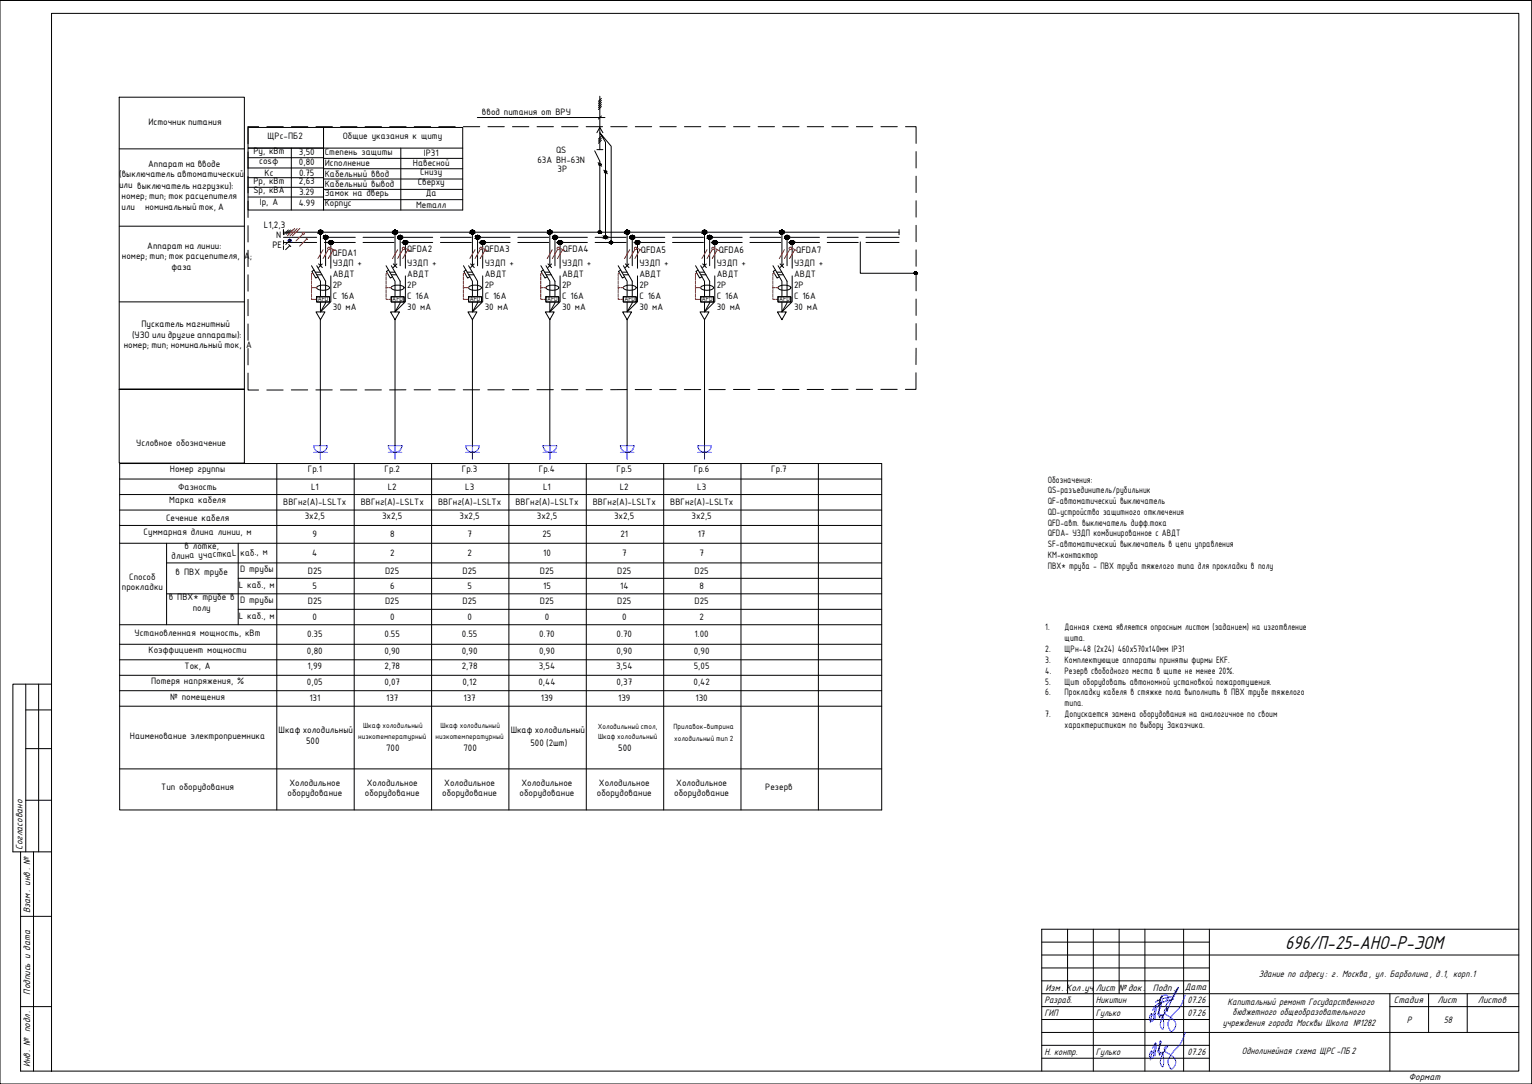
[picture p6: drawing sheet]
<svg xmlns="http://www.w3.org/2000/svg" width="594mm" height="420mm" viewBox="0 0 594 420" stroke-linecap="round" stroke-linejoin="round" font-family="sans-serif">
<defs><g id="words">
<text font-size="8" x="498.4" y="367.7">696/П-25-АНО-Р-ЭОМ</text>
<g font-size="4">
<text x="8.7" y="329.4" transform="rotate(-90 8.7 329.4)">Согласовано</text>
<text x="11.7" y="353.9" transform="rotate(-90 11.7 353.9)">Взам. инв. №</text>
<text x="405.4" y="383.9">Изм. Кол .уч</text>
<text x="424.9" y="383.9">Лист № док.</text>
<text x="447.1" y="383.9">Подп.</text>
<text x="459.4" y="383.7">Дата</text>
<text x="488.1" y="378.5">Здание по адресу: г. Москва, ул. Барболина, д.1, корп.1</text>
<text x="11.7" y="385.5" transform="rotate(-90 11.7 385.5)">Подпись и дата</text>
<text x="405" y="388.9">Разраб.</text>
<text x="425" y="388.9">Никитин</text>
<text x="460.5" y="388.9">07.26</text>
<text x="476" y="389.4">Капитальный ремонт Государственного</text>
<text x="540.5" y="388.9">Стадия</text>
<text x="557.4" y="388.9">Лист</text>
<text x="573.1" y="388.9">Листов</text>
<text x="405" y="393.9">ГИП</text>
<text x="425" y="393.9">Гулько</text>
<text x="460.5" y="393.9">07.26</text>
<text x="478" y="393.6">бюджетного общеобразовательного</text>
<text x="474.2" y="397.7">учреждения города Москвы Школа №1282</text>
<text x="545.6" y="396.4">Р</text>
<text x="559.9" y="396.4">58</text>
<text x="11.7" y="413.7" transform="rotate(-90 11.7 413.7)">Инв. № подл.</text>
<text x="405" y="408.9">Н. контр.</text>
<text x="425" y="408.9">Гулько</text>
<text x="460.5" y="408.9">07.26</text>
<text x="481.6" y="408.7">Однолинейная схема ЩРС -ПБ2</text>
<text x="546.3" y="418.5">Формат</text>
</g>
<g font-size="3.9">
<text x="186.9" y="44.4">ввод питания от ВРУ</text>
<text x="132.9" y="53.8">Общие указания к щиту</text>
<text x="98.3" y="59.7">Ру, кВт</text>
<text x="103.7" y="54">ЩРс-ПБ2</text>
<text x="115.9" y="59.9">3,50</text>
<text x="215.6" y="59.4">QS</text>
<text x="100.5" y="63.5">cosφ</text>
<text x="115.9" y="63.8">0,80</text>
<text x="125.9" y="60.1">Степень защиты</text>
<text x="125.9" y="64.5">Исполнение</text>
<text x="160.1" y="64.5">Навесной</text>
<text x="164.3" y="60.5">IP31</text>
<text x="208.4" y="63.1">63А ВН-63N</text>
<text x="98.3" y="71.1">Рр, кВт</text>
<text x="102.6" y="68.1">Кс</text>
<text x="115.9" y="71.4">2,63</text>
<text x="116" y="68.1">0.75</text>
<text x="125.9" y="68.5">Кабельный ввод</text>
<text x="162" y="71.8">Сверху</text>
<text x="162.9" y="67.8">Снизу</text>
<text x="216.2" y="66.5">3Р</text>
<text x="98.3" y="74.9">Sр, кВА</text>
<text x="116" y="75.6">3.29</text>
<text x="125.9" y="72.5">Кабельный вывод</text>
<text x="125.9" y="75.8">Замок на дверь</text>
<text x="165.1" y="76.1">Да</text>
<text x="100.8" y="79.3">Iр, А</text>
<text x="115.9" y="80">4.99</text>
<text x="125.9" y="79.8">Корпус</text>
<text x="161.3" y="80.5">Металл</text>
<text x="129" y="103.3">УЗДП +</text>
<text x="129" y="107.4">АВДТ</text>
<text x="157.9" y="103.3">УЗДП +</text>
<text x="157.9" y="107.4">АВДТ</text>
<text x="188" y="103.3">УЗДП +</text>
<text x="188" y="107.4">АВДТ</text>
<text x="218" y="103.3">УЗДП +</text>
<text x="218" y="107.4">АВДТ</text>
<text x="247.9" y="103.3">УЗДП +</text>
<text x="247.9" y="107.4">АВДТ</text>
<text x="277.9" y="103.3">УЗДП +</text>
<text x="277.9" y="107.4">АВДТ</text>
<text x="307.9" y="103.3">УЗДП +</text>
<text x="307.9" y="107.4">АВДТ</text>
<text x="129" y="111.8">2Р</text>
<text x="157.9" y="111.8">2Р</text>
<text x="188" y="111.8">2Р</text>
<text x="218" y="111.8">2Р</text>
<text x="247.9" y="111.8">2Р</text>
<text x="277.9" y="111.8">2Р</text>
<text x="307.9" y="111.8">2Р</text>
<text x="129" y="116">С 16А</text>
<text x="157.9" y="116">С 16А</text>
<text x="188" y="116">С 16А</text>
<text x="218" y="116">С 16А</text>
<text x="247.9" y="116">С 16А</text>
<text x="277.9" y="116">С 16А</text>
<text x="307.9" y="116">С 16А</text>
<text x="129" y="120.1">30 мА</text>
<text x="157.9" y="120.1">30 мА</text>
<text x="188" y="120.1">30 мА</text>
<text x="218" y="120.1">30 мА</text>
<text x="247.9" y="120.1">30 мА</text>
<text x="277.9" y="120.1">30 мА</text>
<text x="307.9" y="120.1">30 мА</text>
<text x="52.8" y="172.7">Условное обозначение</text>
<text x="65.9" y="183.1">Номер группы</text>
<text x="119.4" y="183.1">Гр.1</text>
<text x="149.1" y="183.1">Гр.2</text>
<text x="179.1" y="183.1">Гр.3</text>
<text x="209" y="183.1">Гр.4</text>
<text x="239.1" y="183.1">Гр.5</text>
<text x="269.1" y="183.1">Гр.6</text>
<text x="299.1" y="183.1">Гр.7</text>
<text x="69.1" y="189.8">Фазность</text>
<text x="120.6" y="189.8">L1</text>
<text x="150.4" y="189.8">L2</text>
<text x="180.4" y="189.8">L3</text>
<text x="210.6" y="189.8">L1</text>
<text x="240.3" y="189.8">L2</text>
<text x="270.4" y="189.8">L3</text>
<text x="406.3" y="187.1">Обозначения:</text>
<text x="406.3" y="191.3">QS-разъединитель/рубильник</text>
<text x="65.6" y="195">Марка кабеля</text>
<text x="109.9" y="195.8">ВВГнг(A)-LSLTx</text>
<text x="139.9" y="195.8">ВВГнг(A)-LSLTx</text>
<text x="169.9" y="195.8">ВВГнг(A)-LSLTx</text>
<text x="199.9" y="195.8">ВВГнг(A)-LSLTx</text>
<text x="229.9" y="195.8">ВВГнг(A)-LSLTx</text>
<text x="259.9" y="195.8">ВВГнг(A)-LSLTx</text>
<text x="406.3" y="195.4">QF-автоматический выключатель</text>
<text x="64.4" y="201.8">Сечение кабеля</text>
<text x="118.2" y="201.3">3x2,5</text>
<text x="148.2" y="201.3">3x2,5</text>
<text x="178.2" y="201.3">3x2,5</text>
<text x="208.2" y="201.3">3x2,5</text>
<text x="238.1" y="201.3">3x2,5</text>
<text x="268.2" y="201.3">3x2,5</text>
<text x="406.3" y="199.6">QD-устройство защитного отключения</text>
<text x="406.3" y="203.8">QFD-авт. выключатель дифф.тока</text>
<text x="55.7" y="207.5">Суммарная длина линии, м</text>
<text x="121.2" y="208.2">9</text>
<text x="151.3" y="208.2">8</text>
<text x="181.2" y="208.2">7</text>
<text x="210.4" y="208.2">25</text>
<text x="240.6" y="208.2">21</text>
<text x="270.6" y="208.2">17</text>
<text x="406.3" y="207.9">QFDA- УЗДП комбинированное с АВДТ</text>
<text x="71.5" y="212.8">в лотке,</text>
<text x="121.1" y="215.5">4</text>
<text x="151.3" y="215.5">2</text>
<text x="181.2" y="215.5">2</text>
<text x="210.6" y="215.5">10</text>
<text x="241.2" y="215.5">7</text>
<text x="271.2" y="215.5">7</text>
<text x="406.3" y="212.1">SF-автоматический выключатель в цепи управления</text>
<text x="66.5" y="216.8" transform="rotate(-3 66.5 216.8)">длина участкаL каб., м</text>
<text x="93.1" y="221.5">D трубы</text>
<text x="406.3" y="216.3">КМ-контактор</text>
<text x="406.3" y="220.4">ПВХ* труба - ПВХ труба тяжелого типа для прокладки в полу</text>
<text x="50.1" y="225">Способ</text>
<text x="68.1" y="222.8">в ПВХ трубе</text>
<text x="92.7" y="227.8">L каб., м</text>
<text x="119.4" y="222.3">D25</text>
<text x="149.4" y="222.3">D25</text>
<text x="179.4" y="222.3">D25</text>
<text x="209.4" y="222.3">D25</text>
<text x="239.3" y="222.3">D25</text>
<text x="269.3" y="222.3">D25</text>
<text x="47.2" y="228.8">прокладки</text>
<text x="65.5" y="232.7">в ПВХ* трубе в</text>
<text x="93.1" y="233.6">D трубы</text>
<text x="121.2" y="228.3">5</text>
<text x="151.3" y="228.3">6</text>
<text x="181.2" y="228.3">5</text>
<text x="210.6" y="228.3">15</text>
<text x="240.5" y="228.3">14</text>
<text x="271.2" y="228.3">8</text>
<text x="74.8" y="236.9">полу</text>
<text x="92.7" y="239.8">L каб., м</text>
<text x="119.4" y="234.3">D25</text>
<text x="149.4" y="234.3">D25</text>
<text x="179.4" y="234.3">D25</text>
<text x="209.4" y="234.3">D25</text>
<text x="239.3" y="234.3">D25</text>
<text x="269.3" y="234.3">D25</text>
<text x="121.2" y="240.3">0</text>
<text x="151.3" y="240.3">0</text>
<text x="181.2" y="240.3">0</text>
<text x="211.2" y="240.3">0</text>
<text x="241.2" y="240.3">0</text>
<text x="271.2" y="240.3">2</text>
<text x="405.3" y="244.2">1.</text>
<text x="412.8" y="244.2">Данная схема является опросным листом (заданием) на изготвление</text>
<text x="52.2" y="246.5">Установленная мощность, кВт</text>
<text x="119.1" y="247.1">0.35</text>
<text x="149.1" y="247.1">0.55</text>
<text x="179.1" y="247.1">0.55</text>
<text x="209.1" y="247.1">0.70</text>
<text x="239.1" y="247.1">0.70</text>
<text x="269.3" y="247.1">1.00</text>
<text x="412.8" y="248.4">щита.</text>
<text x="57.6" y="253.1">Коэффициент мощности</text>
<text x="119" y="253.4">0,80</text>
<text x="149.1" y="253.4">0,90</text>
<text x="179.1" y="253.4">0,90</text>
<text x="209" y="253.4">0,90</text>
<text x="239.1" y="253.4">0,90</text>
<text x="269" y="253.4">0,90</text>
<text x="405.3" y="252.8">2.</text>
<text x="405.3" y="257">3.</text>
<text x="412.8" y="252.8">ЩРн-48 (2х24) 460х570х140мм IP31</text>
<text x="412.8" y="257">Комплектующие аппараты приняты фирмы EKF.</text>
<text x="71.6" y="259.3">Ток, А</text>
<text x="119.3" y="259.3">1,99</text>
<text x="149.1" y="259.3">2,78</text>
<text x="179.1" y="259.3">2,78</text>
<text x="208.9" y="259.3">3,54</text>
<text x="238.9" y="259.3">3,54</text>
<text x="269" y="259.3">5,05</text>
<text x="405.3" y="261.2">4.</text>
<text x="412.8" y="261.2">Резерв свободного места в щите не менее 20%.</text>
<text x="58.6" y="265.1">Потеря напряжения, %</text>
<text x="119" y="265.3">0,05</text>
<text x="149.1" y="265.3">0,07</text>
<text x="179.3" y="265.3">0,12</text>
<text x="208.8" y="265.3">0,44</text>
<text x="239.1" y="265.3">0,37</text>
<text x="268.9" y="265.3">0,42</text>
<text x="405.3" y="265.3">5.</text>
<text x="405.3" y="269.5">6.</text>
<text x="412.8" y="265.3">Щит оборудовать автономной установкой пожаротушения.</text>
<text x="412.8" y="269.5">Прокладку кабеля в стяжке пола выполнить в ПВХ трубе тяжелого</text>
<text x="66" y="271.5">№ помещения</text>
<text x="120" y="271.9">131</text>
<text x="149.7" y="271.9">137</text>
<text x="179.7" y="271.9">137</text>
<text x="209.8" y="271.9">139</text>
<text x="239.7" y="271.9">139</text>
<text x="269.7" y="271.9">130</text>
<text x="412.8" y="273.7">типа.</text>
<text x="405.3" y="277.8">7.</text>
<text x="412.8" y="277.8">Допускается замена оборудования на аналогичное по своим</text>
<text x="412.8" y="282">характеристикам по выбору Заказчика.</text>
<text x="50.4" y="286.3">Наименование электроприемника</text>
<text x="112.2" y="304.7">Холодильное</text>
<text x="142.2" y="304.7">Холодильное</text>
<text x="172.3" y="304.7">Холодильное</text>
<text x="202.2" y="304.7">Холодильное</text>
<text x="232.2" y="304.7">Холодильное</text>
<text x="262.2" y="304.7">Холодильное</text>
<text x="62.5" y="306.4">Тип оборудования</text>
<text x="111.5" y="308.4">оборудование</text>
<text x="141.5" y="308.4">оборудование</text>
<text x="171.5" y="308.4">оборудование</text>
<text x="201.5" y="308.4">оборудование</text>
<text x="231.5" y="308.4">оборудование</text>
<text x="261.5" y="308.4">оборудование</text>
<text x="296.8" y="306.4">Резерв</text>
</g>
<g font-size="3.5">
<text x="57.6" y="48.4">Источник питания</text>
<text x="57.4" y="64.7">Аппарат на вводе</text>
<text x="46.2" y="68.7">(</text>
<text x="47.2" y="68.7">выключатель автоматический</text>
<text x="46.2" y="72.9">или выключатель нагрузки):</text>
<text x="47.1" y="77.3">номер; тип; ток расцепителя</text>
<text x="47.1" y="81.4">или</text>
<text x="56.3" y="81.5">номинальный ток, А</text>
<text x="102.4" y="88.4">L1,2,3</text>
<text x="105.6" y="96">PE</text>
<text x="107.1" y="92.3">N</text>
<text x="47.3" y="100.5">номер; тип; ток расцепителя, А</text>
<text x="57.1" y="96.4">Аппарат на линии:</text>
<text x="96.9" y="100.5">;</text>
<text x="128.9" y="99.4">QFDA1</text>
<text x="157.9" y="97.8">QFDA2</text>
<text x="187.8" y="97.8">QFDA3</text>
<text x="218.3" y="97.8">QFDA4</text>
<text x="248.6" y="97.9">QFDA5</text>
<text x="278.8" y="97.9">QFDA6</text>
<text x="308.8" y="97.9">QFDA7</text>
<text x="66.5" y="104.7">фаза</text>
<text x="51.2" y="130.9">(УЗО или другие аппараты):</text>
<text x="54.9" y="126.6">Пускатель магнитный</text>
<text x="48" y="135">номер; тип; номинальный ток,</text>
<text x="95.4" y="135">А</text>
<text x="108.1" y="284">Шкаф холодильный</text>
<text x="198" y="284.3">Шкаф холодильный</text>
<text x="118.7" y="288.6">500</text>
<text x="149.7" y="291.2">700</text>
<text x="179.7" y="291.2">700</text>
<text x="205.7" y="289.1">500 (2шт)</text>
<text x="239.7" y="291.2">500</text>
</g>
<g font-size="2.8">
<text x="138.9" y="286.4">низкотемпературный</text>
<text x="140.8" y="282.3">Шкаф холодильный</text>
<text x="168.9" y="286.4">низкотемпературный</text>
<text x="170.8" y="282.3">Шкаф холодильный</text>
<text x="231.8" y="282.4">Холодильный стол,</text>
<text x="231.9" y="286.4">Шкаф холодильный</text>
<text x="261.2" y="282.7">Прилавок-витрина</text>
<text x="261.4" y="287.2">холодильный тип 2</text>
</g>
<g font-size="2.4">
<text x="123.2" y="116.8">AFD</text>
<text x="152.1" y="116.8">AFD</text>
<text x="182.1" y="116.8">AFD</text>
<text x="212.2" y="116.8">AFD</text>
<text x="242.1" y="116.8">AFD</text>
<text x="272.1" y="116.8">AFD</text>
<text x="302.2" y="116.8">AFD</text>
</g>
</g></defs>
<!-- layer: RAMKA -->
<g fill="none" stroke="#000" stroke-width=".39">
<path d="M0 .2h594v420h-594zM20 5.2h569v410h-569zM10 275.2h10M10 265.2v65M15 265.2v65M20 265.2h-15v65h3M10 290.2h10M10 310.2h10M13 330.2v85M20 330.2h-12v85h12M8 355.2h12M404 375.2h65"/>
<path d="M404 370.2h185M404 365.2h65M414 360.2v25M424 360.2v55M434 360.2v25M444 360.2v55M459 360.2v55M469 360.2v55M589 360.2h-185v55M8 390.2h12M404 385.2h185M404 395.2h65"/>
<path d="M404 390.2h65M404 380.2h65M539 385.2v30M539 390.2h50M554 385.2v15M569 385.2v15M404 410.2h65M404 405.2h65M404 400.2h185"/>
</g>
<path d="M447 391.7l1.2-2 .1 1.5-.4 3.5M448.1 392.9l-1 .7M448.3 390.3l-.9 3.7a1.26 1.26 0 0 1-1 1.8 1.72 1.72 0 0 1 .2-2.9l-.6 3.4M459.5 385.7a14.7 14.7 0 0 1-4.9 7.9l-1.1 1.8a2.71 2.71 0 0 0-.2 3.1l.4 .9a.66 .66 0 0 0 .7 .4 .66 .66 0 0 0 .6-.5 2.96 2.96 0 0 0-1.1-5 3 3 0 0 1-2.4-2.3l.5-.9 .8-.3a12.1 12.1 0 0 0-2.8 6.9l.9 1.2a10.8 10.8 0 0 0 .1-5.5l-.5 .3-.3-.4-.6 1.2a12.4 12.4 0 0 1 .4-5.5l.2 .6-1.3 3.6M447 406.2l1.2-1.9 .1 1.5-.4 3.5M448.1 407.4l-1 .8M448.3 404.8l-.9 3.7a1.26 1.26 0 0 1-1 1.8 1.72 1.72 0 0 1 .2-2.9l-.6 3.4M459.5 400.3a14.7 14.7 0 0 1-4.9 7.8l-1.1 1.8a2.72 2.72 0 0 0-.2 3.1l.4 1a.66 .66 0 0 0 .7 .4 .66 .66 0 0 0 .6-.5 2.96 2.96 0 0 0-1.1-5 3 3 0 0 1-2.4-2.4l.5-.8 .8-.4a12.1 12.1 0 0 0-2.8 6.9l.9 1.3a10.8 10.8 0 0 0 .1-5.6l-.5 .4-.3-.5-.6 1.2a12.4 12.4 0 0 1 .4-5.5l.2 .7-1.3 3.5" fill="none" stroke="#00f" stroke-width=".39"/>
<path d="M448.1 388.6l.8-.9 .2 .2 .5-.4 .9-1 .1-.5-.8 1.8a2.98 2.98 0 0 1-.9 2.4h-.6l-.1-.3 1.4-1a3.8 3.8 0 0 0 3.4-2.3 1.45 1.45 0 0 0-1.6-1 1.45 1.45 0 0 0-1.2 1.5l-.7 3.1 .3-1.4M450.8 387.4l-.6 2.2M451.2 388.2v.2M454.7 386.2l-4 .9M455.1 387.1l-2.5 1.8a1.22 1.22 0 0 0-.3 1.8l.2 1.2 2.8-6.6 1.7-2.6a10.5 10.5 0 0 1-3.5 5.1l-1.5 .2" fill="none" stroke="#00f" stroke-width=".39"/>
<!-- layer: PDF _0 -->
<g fill="#00f" stroke="#00f" stroke-width=".39">
<path d="M112.2 92.8h.3z"/>
<path d="M112.1 92.9h.6z"/>
<path d="M112.3 92.8h.2zM112.2 92.8h.3zM112.2 92.8h.3zM112.2 92.8h.3zM112.2 92.8h.3z"/>
<path d="M112.2 92.8l.4 .1zM112.2 92.8l.4 .1zM112.2 92.9h.4zM112.1 92.9h.5zM112.1 92.9h.6zM112.1 92.9h.6zM112.1 92.9h.6z"/>
<path d="M112.1 92.9l.6 .1zM112.1 92.9l.6 .1zM112.1 93h.6zM112.1 93h.6zM112 93h.7zM112 93h.8z"/>
<path d="M112 93h.8zM112 93l.8 .1zM112 93l.8 .1zM112 93.1h.8zM112 93.1h.8zM112 93.1l.8 .1zM112 93.1l.8 .1zM112 93.2h.8zM112 93.2h.8zM112 93.2h.8zM112 93.2l.8 .1z"/>
<path d="M112 93.2l.8 .1zM112 93.3h.8zM112 93.3h.7zM112 93.3h.7zM112 93.3h.7zM112 93.3l.7 .1zM112 93.3l.7 .1z"/>
<path d="M112.1 93.4h.6zM112.1 93.4h.6z"/>
<path d="M112.1 93.4h.6zM112.1 93.4h.6z"/>
<path d="M112.1 93.4h.5zM112.1 93.4h.6z"/>
<path d="M112.1 93.4h.5zM112.1 93.4l.5 .1zM112.2 93.5h.4zM112.2 93.5h.3zM112.2 93.5h.3zM112.2 93.5h.3z"/>
<path d="M112.2 93.5h.3zM112.2 93.5h.3z"/>
<path d="M112.2 93.5h.3zM112.2 93.5h.3z"/>
</g>
<!-- layer: PDF _A-ANNO-NOTE -->
<g fill="#000" stroke="#000" stroke-width=".39">
<path d="M232.5 90.5h.2zM234.7 92.5h.2zM236.9 94.5h.2zM354.7 105.6h.8zM355 106.4h.2z"/>
<path d="M232.3 89.6h.6zM232.3 89.6h.6z"/>
<path d="M232.4 89.5h.4zM232.4 89.5h.4z"/>
<path d="M232.5 89.5h.2zM232.5 89.5h.3zM232.4 89.5h.4z"/>
<path d="M232.4 89.5l.5 .1zM232.3 89.6h.6z"/>
<path d="M232.3 89.6h.6zM232.3 89.6h.6zM232.3 89.6l.7 .1zM232.3 89.6l.7 .1zM232.3 89.7h.7zM232.2 89.7h.8zM232.2 89.7h.8zM232.2 89.7h.8zM232.2 89.7h.9zM232.2 89.7h.9zM232.2 89.7l.9 .1zM232.2 89.7l.9 .1zM232.1 89.8h1zM232.1 89.8h1zM232.1 89.8l1 .1zM232.1 89.8l1 .1zM232.1 89.9l1 .1zM232.1 89.9l1 .1zM232.1 90h1zM232.1 90h1zM232.1 90h1zM232.1 90h1zM232.1 90l1 .1zM232.1 90l1 .1zM232.1 90.1h1zM232.1 90.1h1zM232.1 90.1h1zM232.1 90.1l1 .1zM232.1 90.2h1zM232.1 90.2h1zM232.2 90.2h.9zM232.2 90.2l.8 .1zM232.2 90.3h.8zM232.2 90.3h.8zM232.2 90.3h.8zM232.2 90.3h.8zM232.3 90.3h.7zM232.3 90.3l.6 .1zM232.3 90.4h.6zM232.3 90.4h.6zM232.3 90.4h.6zM232.3 90.4h.6zM232.3 90.4h.6zM232.3 90.4h.5zM232.4 90.4h.4zM232.4 90.4l.4 .1zM232.4 90.5h.4zM232.4 90.5h.3z"/>
<path d="M234.5 91.6h.6zM234.5 91.6h.6z"/>
<path d="M234.5 92.4h.6zM234.5 92.4h.6z"/>
<path d="M234.6 91.5h.4zM234.6 91.5h.4z"/>
<path d="M234.6 92.5h.4zM234.6 92.5h.4z"/>
<path d="M234.7 91.5h.3zM234.6 91.5h.4z"/>
<path d="M234.6 92.5h.4zM234.6 92.5h.3z"/>
<path d="M234.6 91.5l.5 .1zM234.5 91.6h.6z"/>
<path d="M234.5 92.4h.6zM234.5 92.4l.5 .1z"/>
<path d="M234.5 91.6h.6zM234.5 91.6h.6zM234.5 91.6l.7 .1zM234.5 91.6l.7 .1zM234.5 91.7h.7zM234.4 91.7h.8zM234.4 91.7h.8zM234.4 91.7h.8zM234.4 91.7l.9 .1zM234.4 91.7l.9 .1zM234.4 91.8h.9zM234.4 91.8h.9zM234.3 91.8l1 .1zM234.3 91.8l1 .1zM234.3 91.9h1zM234.3 91.9h1zM234.3 91.9h1zM234.3 91.9h1zM234.3 91.9l1 .1zM234.3 91.9l1 .1zM234.3 92h1zM234.3 92h1zM234.3 92l1 .1zM234.3 92l1 .1zM234.3 92.1h1zM234.3 92.1h1zM234.3 92.1h1zM234.3 92.1l1 .1zM234.3 92.2h1zM234.3 92.2h1zM234.4 92.2h.9zM234.4 92.2h.8zM234.4 92.2l.8 .1zM234.4 92.2l.8 .1zM234.4 92.3h.8zM234.4 92.3h.8zM234.5 92.3h.7zM234.5 92.3l.6 .1zM234.5 92.4h.6zM234.5 92.4h.6z"/>
<path d="M236.7 94.4h.6zM236.7 94.4h.6z"/>
<path d="M236.8 93.5h.4zM236.8 93.5h.4z"/>
<path d="M236.8 94.4h.4zM236.8 94.4h.4z"/>
<path d="M236.9 93.5h.2zM236.9 93.5h.3zM236.8 93.5h.4z"/>
<path d="M236.8 94.4h.4zM236.8 94.4l.3 .1z"/>
<path d="M236.8 93.5l.5 .1zM236.7 93.6h.6zM236.7 93.6h.6zM236.7 93.6h.6zM236.7 93.6h.6zM236.7 93.6h.6zM236.7 93.6h.7zM236.7 93.6h.7zM236.7 93.6l.7 .1zM236.7 93.6l.7 .1zM236.6 93.7h.8zM236.6 93.7h.8zM236.6 93.7l.9 .1zM236.6 93.7l.9 .1zM236.6 93.8h.9zM236.6 93.8h.9zM236.5 93.8l1 .1zM236.5 93.8l1 .1zM236.5 93.9h1zM236.5 93.9h1zM236.5 93.9h1zM236.5 93.9h1zM236.5 93.9l1 .1zM236.5 93.9l1 .1zM236.5 94h1zM236.5 94h1zM236.5 94l1 .1zM236.5 94l1 .1zM236.5 94.1h1zM236.5 94.1h1zM236.5 94.1h1zM236.5 94.1l1 .1zM236.5 94.2h1zM236.5 94.2h1zM236.6 94.2h.9zM236.6 94.2l.8 .1zM236.6 94.3h.8zM236.6 94.3h.8zM236.6 94.3h.8zM236.6 94.3h.8zM236.7 94.3h.7zM236.7 94.3l.6 .1zM236.7 94.4h.6zM236.7 94.4h.6z"/>
<path d="M236.7 94.4h.6zM236.7 94.4h.5z"/>
<path d="M355 105.4h.2zM355 105.4h.2z"/>
<path d="M355 105.4h.2zM354.9 105.4h.3zM354.9 105.4l.4 .1zM354.9 105.5h.4zM354.9 105.5h.4zM354.8 105.5h.5zM354.8 105.5h.6zM354.8 105.5h.6zM354.8 105.5h.6zM354.8 105.5h.6zM354.7 105.5l.8 .1zM354.7 105.5l.8 .1zM354.7 105.6h.8z"/>
<path d="M354.7 105.6h.8zM354.7 105.6h.8zM354.6 105.6l.9 .1zM354.6 105.6l.9 .1zM354.6 105.7h.9zM354.6 105.7h.9zM354.6 105.7h.9zM354.6 105.7h.9zM354.6 105.7l1 .1zM354.6 105.7l1 .1zM354.6 105.8l1 .1zM354.6 105.8l1 .1zM354.6 105.9h1zM354.6 105.9h1zM354.6 105.9l1 .1zM354.6 105.9l1 .1zM354.6 106h1zM354.6 106h1zM354.6 106h1zM354.6 106h.9zM354.6 106l.9 .1zM354.6 106l.9 .1zM354.6 106.1h.9zM354.6 106.1h.9zM354.6 106.1h.9zM354.6 106.1l.9 .1zM354.6 106.2h.9zM354.6 106.2h.9zM354.7 106.2l.8 .1zM354.7 106.2l.8 .1zM354.7 106.3h.8zM354.7 106.3h.7zM354.7 106.3h.7zM354.7 106.3h.7zM354.8 106.3h.6zM354.8 106.3h.5zM354.8 106.3h.5zM354.8 106.3h.5zM354.9 106.3h.4zM354.9 106.3l.3 .1zM354.9 106.4h.3zM354.9 106.4h.3z"/>
</g>
<!-- layer: PDF _0 -->
<g fill="#000" stroke="#000" stroke-width=".39">
<path d="M124.1 90.7h.3zM153 90.7h.3zM153 90.7h.4zM183 90.7h.4zM213 90.7h.4zM243 90.7h.3zM243 90.7h.4zM273 90.7h.4zM303 90.7h.3zM303 90.7h.4z"/>
<path d="M124.2 89.2l.2 .1zM124.1 89.3h.3zM124.1 89.3h.4zM124 89.3h.5zM124 89.3h.6zM124 89.3h.6zM124 89.3h.7zM123.9 89.3h.8zM123.9 89.3l.8 .1zM123.9 89.3l.8 .1zM123.8 89.4h1zM123.8 89.4h1zM123.8 89.4l1 .1zM123.7 89.5h1.1zM123.7 89.5h1.2zM123.7 89.5h1.2zM123.7 89.5l1.2 .1zM123.6 89.6h1.3zM123.6 89.6l1.3 .1zM123.6 89.6l1.3 .1zM123.6 89.7h1.4zM123.6 89.7h1.4zM123.6 89.7l1.4 .1zM123.6 89.7l1.4 .1zM123.5 89.8h1.5zM123.5 89.8h1.5zM123.5 89.8l1.5 .1zM123.5 89.8l1.5 .1zM123.5 89.9l1.5 .1zM123.5 89.9l1.5 .1zM123.5 90h1.5zM123.5 90h1.5zM123.5 90l1.5 .1zM123.5 90l1.5 .1zM123.5 90.1h1.5zM123.5 90.1l1.5 .1zM123.5 90.2l1.5 .1zM123.5 90.2l1.5 .1zM123.6 90.3h1.4zM123.6 90.3h1.3zM123.6 90.3h1.3zM123.6 90.3l1.3 .1zM123.6 90.4h1.3zM123.6 90.4l1.3 .1zM123.7 90.5h1.2zM123.7 90.5h1.1zM123.7 90.5h1.1zM123.7 90.5l1.1 .1zM123.8 90.6h1zM123.8 90.6h.9zM123.8 90.6h.9zM123.8 90.6h.9zM123.9 90.6h.8zM123.9 90.6l.7 .1zM124 90.7h.6zM124 90.7h.5zM124 90.7h.5zM124 90.7h.4z"/>
<path d="M153.1 89.2l.3 .1zM153 89.3h.4zM153 89.3h.4zM152.9 89.3h.5zM152.9 89.3h.6zM152.9 89.3h.6zM152.9 89.3h.7zM152.8 89.3h.8zM152.8 89.3l.8 .1zM152.8 89.3l.8 .1zM152.8 89.4h.9zM152.8 89.4h.9zM152.7 89.4l1 .1zM152.7 89.4l1 .1zM152.7 89.5h1.1zM152.6 89.5h1.2zM152.6 89.5l1.2 .1zM152.6 89.5l1.2 .1zM152.5 89.6l1.4 .1zM152.5 89.6l1.4 .1zM152.5 89.7h1.4zM152.5 89.7h1.4zM152.5 89.7l1.4 .1zM152.5 89.7l1.4 .1zM152.5 89.8h1.4zM152.5 89.8h1.4zM152.5 89.8l1.4 .1zM152.5 89.8l1.4 .1zM152.5 89.9l1.4 .1zM152.5 89.9l1.4 .1zM152.5 90h1.4zM152.5 90h1.4zM152.5 90l1.4 .1zM152.5 90l1.4 .1zM152.5 90.1h1.4zM152.5 90.1l1.4 .1zM152.5 90.2l1.4 .1zM152.5 90.2l1.4 .1zM152.5 90.3h1.4zM152.5 90.3h1.4zM152.5 90.3h1.4zM152.5 90.3l1.3 .1zM152.5 90.4h1.3zM152.5 90.4l1.3 .1zM152.6 90.5h1.2zM152.6 90.5h1.1zM152.7 90.5h1zM152.7 90.5l1 .1zM152.7 90.6h1zM152.7 90.6h.9zM152.8 90.6h.8zM152.8 90.6h.8zM152.8 90.6h.8zM152.8 90.6l.7 .1zM152.9 90.7h.6zM152.9 90.7h.5zM152.9 90.7h.5zM152.9 90.7h.5z"/>
<path d="M183 90.7h.3zM183.1 90.7h.2z"/>
<path d="M183.1 89.2h.2zM183.1 89.2l.3 .1zM183.1 89.2l.3 .1zM183 89.3h.4zM182.9 89.3h.5zM182.9 89.3h.6zM182.9 89.3h.6zM182.9 89.3h.7zM182.8 89.3h.8zM182.8 89.3l.8 .1zM182.8 89.3l.8 .1zM182.8 89.4h.9zM182.7 89.4h1zM182.7 89.4l1 .1zM182.7 89.4l1 .1zM182.6 89.5h1.2zM182.6 89.5h1.2zM182.6 89.5l1.2 .1zM182.6 89.5l1.2 .1zM182.6 89.6l1.3 .1zM182.6 89.6l1.3 .1zM182.5 89.7h1.4zM182.5 89.7h1.4zM182.5 89.7l1.4 .1zM182.5 89.7l1.4 .1zM182.5 89.8h1.4zM182.5 89.8h1.4zM182.5 89.8l1.4 .1zM182.5 89.8l1.4 .1zM182.4 89.9l1.6 .1zM182.4 89.9l1.6 .1zM182.4 90h1.6zM182.4 90h1.5zM182.4 90l1.5 .1zM182.4 90l1.5 .1zM182.5 90.1l1.4 .1zM182.5 90.1l1.4 .1zM182.5 90.2h1.4zM182.5 90.2l1.4 .1zM182.5 90.3h1.4zM182.5 90.3h1.4zM182.5 90.3h1.4zM182.5 90.3l1.3 .1zM182.6 90.4h1.2zM182.6 90.4l1.2 .1zM182.6 90.5h1.2zM182.6 90.5h1.1zM182.6 90.5h1.1zM182.6 90.5l1.1 .1zM182.7 90.6h1zM182.7 90.6h.9zM182.8 90.6h.8zM182.8 90.6h.8zM182.8 90.6h.8zM182.8 90.6l.7 .1zM182.9 90.7h.6zM182.9 90.7h.5zM182.9 90.7h.5zM182.9 90.7h.5z"/>
<path d="M213 90.7h.3zM213.1 90.7h.2z"/>
<path d="M213.1 89.2h.2zM213.1 89.2l.3 .1zM213.1 89.2l.3 .1zM213 89.3h.4zM213 89.3h.4zM213 89.3h.5zM212.9 89.3h.6zM212.9 89.3h.7zM212.8 89.3h.8zM212.8 89.3l.8 .1zM212.7 89.4h.9zM212.7 89.4h1zM212.7 89.4h1zM212.7 89.4l1 .1zM212.7 89.4l1 .1zM212.7 89.5h1.1zM212.7 89.5h1.1zM212.6 89.5l1.2 .1zM212.6 89.5l1.2 .1zM212.6 89.6l1.2 .1zM212.6 89.6l1.2 .1zM212.5 89.7h1.4zM212.5 89.7h1.4zM212.5 89.7l1.4 .1zM212.5 89.7l1.4 .1zM212.5 89.8h1.4zM212.5 89.8h1.4zM212.4 89.8l1.5 .1zM212.4 89.8l1.5 .1zM212.4 89.9l1.5 .1zM212.4 89.9l1.5 .1zM212.4 90h1.5zM212.4 90h1.5zM212.4 90l1.5 .1zM212.4 90l1.5 .1zM212.4 90.1h1.5zM212.4 90.1l1.5 .1zM212.5 90.2l1.4 .1zM212.5 90.2l1.4 .1zM212.5 90.3h1.4zM212.5 90.3h1.3zM212.5 90.3h1.3zM212.5 90.3l1.3 .1zM212.6 90.4h1.2zM212.6 90.4l1.2 .1zM212.6 90.5h1.2zM212.6 90.5h1.1zM212.7 90.5h1zM212.7 90.5l1 .1zM212.7 90.6h1zM212.7 90.6h.9zM212.7 90.6h.9zM212.7 90.6h.9zM212.8 90.6h.8zM212.8 90.6l.7 .1zM212.9 90.7h.6zM212.9 90.7h.5zM213 90.7h.4zM213 90.7h.4z"/>
<path d="M243.1 89.2l.3 .1zM243 89.3h.4zM243 89.3h.4zM242.9 89.3h.5zM242.9 89.3h.6zM242.9 89.3h.6zM242.9 89.3h.7zM242.8 89.3h.8zM242.8 89.3l.8 .1zM242.8 89.3l.8 .1zM242.8 89.4h.9zM242.8 89.4h.9zM242.7 89.4l1 .1zM242.7 89.4l1 .1zM242.6 89.5h1.2zM242.6 89.5h1.2zM242.6 89.5l1.2 .1zM242.6 89.5l1.2 .1zM242.5 89.6l1.4 .1zM242.5 89.6l1.4 .1zM242.5 89.7h1.4zM242.5 89.7h1.4zM242.5 89.7l1.4 .1zM242.5 89.7l1.4 .1zM242.5 89.8h1.4zM242.5 89.8h1.4zM242.5 89.8l1.4 .1zM242.5 89.8l1.4 .1zM242.5 89.9l1.4 .1zM242.5 89.9l1.4 .1zM242.5 90h1.4zM242.5 90h1.4zM242.5 90l1.4 .1zM242.5 90l1.4 .1zM242.5 90.1h1.4zM242.5 90.1l1.4 .1zM242.5 90.2l1.4 .1zM242.5 90.2l1.4 .1zM242.5 90.3h1.4zM242.5 90.3h1.4zM242.5 90.3h1.4zM242.5 90.3l1.3 .1zM242.5 90.4h1.3zM242.5 90.4l1.3 .1zM242.6 90.5h1.2zM242.6 90.5h1.1zM242.6 90.5h1.1zM242.6 90.5l1.1 .1zM242.7 90.6h1zM242.7 90.6h.9zM242.8 90.6h.8zM242.8 90.6h.8zM242.8 90.6h.8zM242.8 90.6l.7 .1zM242.9 90.7h.6zM242.9 90.7h.5zM242.9 90.7h.5zM242.9 90.7h.5z"/>
<path d="M273 90.7h.3zM273.1 90.7h.2z"/>
<path d="M273.1 89.2h.2zM273.1 89.2l.3 .1zM273.1 89.2l.3 .1zM273 89.3h.4zM272.9 89.3h.5zM272.9 89.3h.6zM272.9 89.3h.6zM272.9 89.3h.7zM272.8 89.3h.8zM272.8 89.3l.8 .1zM272.8 89.3l.8 .1zM272.8 89.4h.9zM272.7 89.4h1zM272.7 89.4l1 .1zM272.7 89.4l1 .1zM272.6 89.5h1.2zM272.6 89.5h1.2zM272.6 89.5l1.2 .1zM272.6 89.5l1.2 .1zM272.6 89.6l1.3 .1zM272.6 89.6l1.3 .1zM272.5 89.7h1.4zM272.5 89.7h1.4zM272.5 89.7l1.4 .1zM272.5 89.7l1.4 .1zM272.5 89.8h1.4zM272.5 89.8h1.4zM272.5 89.8l1.4 .1zM272.5 89.8l1.4 .1zM272.4 89.9l1.6 .1zM272.4 89.9l1.6 .1zM272.4 90h1.6zM272.4 90h1.5zM272.4 90l1.5 .1zM272.4 90l1.5 .1zM272.5 90.1l1.4 .1zM272.5 90.1l1.4 .1zM272.5 90.2h1.4zM272.5 90.2l1.4 .1zM272.5 90.3h1.4zM272.5 90.3h1.4zM272.5 90.3h1.4zM272.5 90.3l1.3 .1zM272.6 90.4h1.2zM272.6 90.4l1.2 .1zM272.6 90.5h1.2zM272.6 90.5h1.1zM272.6 90.5h1.1zM272.6 90.5l1.1 .1zM272.7 90.6h1zM272.7 90.6h.9zM272.8 90.6h.8zM272.8 90.6h.8zM272.8 90.6h.8zM272.8 90.6l.7 .1zM272.9 90.7h.6zM272.9 90.7h.5zM272.9 90.7h.5zM272.9 90.7h.5z"/>
<path d="M303.1 89.2l.3 .1zM303.1 89.2l.3 .1zM303 89.3h.4zM303 89.3h.4zM303 89.3h.5zM302.9 89.3h.6zM302.9 89.3h.7zM302.8 89.3h.8zM302.8 89.3l.8 .1zM302.7 89.4h.9zM302.7 89.4h1zM302.7 89.4h1zM302.7 89.4l1 .1zM302.7 89.4l1 .1zM302.7 89.5h1.1zM302.7 89.5h1.1zM302.6 89.5l1.2 .1zM302.6 89.5l1.2 .1zM302.6 89.6l1.2 .1zM302.6 89.6l1.2 .1zM302.5 89.7h1.4zM302.5 89.7h1.4zM302.5 89.7l1.4 .1zM302.5 89.7l1.4 .1zM302.5 89.8h1.4zM302.5 89.8h1.4zM302.5 89.8l1.4 .1zM302.5 89.8l1.4 .1zM302.5 89.9l1.4 .1zM302.5 89.9l1.4 .1zM302.5 90h1.4zM302.5 90h1.4zM302.5 90l1.4 .1zM302.5 90l1.4 .1zM302.5 90.1h1.4zM302.5 90.1l1.4 .1zM302.5 90.2l1.4 .1zM302.5 90.2l1.4 .1zM302.5 90.3h1.4zM302.5 90.3h1.3zM302.5 90.3h1.3zM302.5 90.3l1.3 .1zM302.6 90.4h1.2zM302.6 90.4l1.2 .1zM302.6 90.5h1.2zM302.6 90.5h1.1zM302.7 90.5h1zM302.7 90.5l1 .1zM302.7 90.6h1zM302.7 90.6h.9zM302.7 90.6h.9zM302.7 90.6h.9zM302.8 90.6h.8zM302.8 90.6l.7 .1zM302.9 90.7h.6zM302.9 90.7h.5zM303 90.7h.4zM303 90.7h.4z"/>
</g>
<!-- layer: PDF _A-HATCH-WALL -->
<g fill="#000" stroke="#000" stroke-width=".39">
<path d="M126.1 92.7l.2 .1zM126.1 92.7h.4zM128.1 94.7h.4zM155 92.7l.3 .1zM155 92.7h.4zM157 94.7h.4zM185 92.7l.3 .1zM185 92.7h.4zM187 94.7h.3zM187 94.7h.4zM215 92.7h.4zM217 94.7h.3z"/>
<path d="M217 94.7h.4zM245 92.7l.3 .1zM245 92.7h.4zM247 94.7h.4zM275 92.7l.3 .1zM275 92.7h.4zM277.1 94.7h.2zM277.1 94.7h.3zM305 92.7h.4zM307 94.7h.4z"/>
<path d="M126.2 91.2l.3 .1zM126.2 91.2l.3 .1zM126.1 91.3h.4zM126 91.3h.5zM126 91.3h.6zM126 91.3h.6zM126 91.3l.6 .1zM125.9 91.4h.7zM125.9 91.4h.8zM125.8 91.4h.9zM125.8 91.4h1zM125.8 91.4h1zM125.8 91.4l1 .1zM125.8 91.4l1 .1zM125.8 91.5h1.1zM125.8 91.5h1.1zM125.7 91.5l1.2 .1zM125.7 91.5l1.2 .1zM125.7 91.6l1.2 .1zM125.7 91.6l1.2 .1zM125.6 91.7h1.4zM125.6 91.7h1.4zM125.6 91.7l1.4 .1zM125.6 91.7l1.4 .1zM125.5 91.8l1.5 .1zM125.5 91.8l1.5 .1zM125.5 91.9h1.5zM125.5 91.9h1.5zM125.5 91.9l1.5 .1zM125.5 91.9l1.5 .1zM125.5 92l1.5 .1zM125.5 92l1.5 .1zM125.5 92.1h1.5zM125.5 92.1h1.5zM125.5 92.1h1.5zM125.5 92.1l1.5 .1zM125.5 92.2l1.5 .1zM125.5 92.2l1.5 .1zM125.6 92.3h1.4zM125.6 92.3h1.3zM125.6 92.3h1.3zM125.6 92.3l1.3 .1zM125.7 92.4h1.2zM125.7 92.4l1.2 .1zM125.7 92.5h1.2zM125.7 92.5h1.1zM125.8 92.5h1zM125.8 92.5h1zM125.8 92.5h1zM125.8 92.5l.9 .1zM125.8 92.6h.9zM125.8 92.6h.8zM125.9 92.6h.7zM125.9 92.6l.7 .1zM126 92.7h.6zM126 92.7h.5zM126 92.7h.5zM126 92.7h.5z"/>
<path d="M128.1 94.7h.3zM128.2 94.7h.2z"/>
<path d="M128.2 93.3h.2zM128.2 93.3h.3zM128.1 93.3h.4zM128.1 93.3h.4zM128 93.3h.5zM128 93.3h.6zM128 93.3h.6zM128 93.3h.6zM127.9 93.3h.7zM127.9 93.3l.8 .1zM127.9 93.3l.8 .1zM127.9 93.4h.9zM127.8 93.4h1zM127.8 93.4l1 .1zM127.8 93.4l1 .1zM127.7 93.5h1.2zM127.7 93.5h1.2zM127.7 93.5l1.2 .1zM127.7 93.5l1.2 .1zM127.7 93.6h1.2zM127.7 93.6h1.2zM127.6 93.6l1.4 .1zM127.6 93.6l1.4 .1zM127.6 93.7l1.4 .1zM127.6 93.7l1.4 .1zM127.6 93.8l1.4 .1zM127.6 93.8l1.4 .1zM127.5 93.9h1.5zM127.5 93.9h1.5zM127.5 93.9l1.5 .1zM127.5 93.9l1.5 .1zM127.5 94l1.5 .1zM127.5 94l1.5 .1zM127.5 94.1h1.5zM127.5 94.1h1.5zM127.5 94.1l1.5 .1zM127.5 94.1l1.5 .1zM127.6 94.2h1.4zM127.6 94.2l1.4 .1zM127.6 94.3h1.4zM127.6 94.3h1.3zM127.6 94.3l1.3 .1zM127.6 94.3l1.3 .1zM127.7 94.4h1.2zM127.7 94.4h1.2zM127.7 94.4h1.2zM127.7 94.4l1.1 .1zM127.7 94.5h1.1zM127.7 94.5l1.1 .1zM127.8 94.6h1zM127.8 94.6h.9zM127.9 94.6h.8zM127.9 94.6l.7 .1zM127.9 94.7h.7zM127.9 94.7h.7zM128 94.7h.6zM128 94.7h.5zM128 94.7h.5zM128 94.7h.5z"/>
<path d="M155.1 91.2l.3 .1zM155 91.3h.4zM155 91.3h.4zM155 91.3h.4zM155 91.3h.5zM154.9 91.3h.6zM154.9 91.3l.7 .1zM154.9 91.3l.7 .1zM154.8 91.4h.8zM154.7 91.4h.9zM154.7 91.4h1zM154.7 91.4h1zM154.7 91.4l1 .1zM154.7 91.4l1 .1zM154.7 91.5h1.1zM154.7 91.5h1.1zM154.6 91.5l1.2 .1zM154.6 91.6h1.2zM154.6 91.6l1.3 .1zM154.6 91.6l1.3 .1zM154.5 91.7h1.4zM154.5 91.7h1.4zM154.5 91.7l1.4 .1zM154.5 91.7l1.4 .1zM154.5 91.8l1.4 .1zM154.5 91.8l1.4 .1zM154.5 91.9h1.4zM154.5 91.9h1.4zM154.5 91.9l1.4 .1zM154.5 91.9l1.4 .1zM154.5 92l1.4 .1zM154.5 92l1.4 .1zM154.5 92.1h1.4zM154.5 92.1h1.4zM154.5 92.1h1.4zM154.5 92.1l1.4 .1zM154.5 92.2l1.4 .1zM154.5 92.2l1.4 .1zM154.5 92.3h1.4zM154.5 92.3h1.4zM154.5 92.3h1.4zM154.5 92.3l1.3 .1zM154.6 92.4h1.2zM154.6 92.4l1.2 .1zM154.6 92.5h1.2zM154.6 92.5h1.1zM154.7 92.5h1zM154.7 92.5h1zM154.7 92.5h1zM154.7 92.5l.9 .1zM154.7 92.6h.9zM154.7 92.6h.9zM154.8 92.6h.8zM154.8 92.6l.7 .1zM154.9 92.7h.6zM154.9 92.7h.5zM155 92.7h.4zM155 92.7h.4z"/>
<path d="M157 94.7h.3zM157.1 94.7h.2z"/>
<path d="M157.1 93.3h.2zM157.1 93.3h.3zM157 93.3h.4zM157 93.3h.4zM157 93.3h.4zM157 93.3h.5zM157 93.3h.5zM156.9 93.3h.6zM156.8 93.3h.7zM156.8 93.3l.8 .1zM156.8 93.4h.8zM156.8 93.4h.9zM156.7 93.4h1zM156.7 93.4l1.1 .1zM156.7 93.4l1.1 .1zM156.7 93.5h1.1zM156.6 93.5h1.2zM156.6 93.5l1.2 .1zM156.6 93.5l1.2 .1zM156.6 93.6h1.2zM156.6 93.6h1.2zM156.5 93.6l1.4 .1zM156.5 93.6l1.4 .1zM156.5 93.7l1.4 .1zM156.5 93.7l1.4 .1zM156.5 93.8l1.4 .1zM156.5 93.8l1.4 .1zM156.4 93.9h1.5zM156.4 93.9h1.5zM156.4 93.9l1.5 .1zM156.4 93.9l1.5 .1zM156.4 94l1.5 .1zM156.4 94l1.5 .1zM156.4 94.1h1.5zM156.4 94.1h1.5zM156.4 94.1l1.5 .1zM156.4 94.1l1.5 .1zM156.5 94.2h1.4zM156.5 94.2l1.4 .1zM156.5 94.3h1.4zM156.5 94.3h1.3zM156.5 94.3l1.3 .1zM156.5 94.3l1.3 .1zM156.6 94.4h1.2zM156.6 94.4h1.2zM156.6 94.4h1.2zM156.6 94.4l1.2 .1zM156.7 94.5h1.1zM156.7 94.5l1 .1zM156.7 94.6h1zM156.7 94.6h.9zM156.8 94.6h.8zM156.8 94.6l.7 .1zM156.8 94.7h.7zM156.8 94.7h.7zM156.9 94.7h.6zM156.9 94.7h.5zM157 94.7h.4zM157 94.7h.4z"/>
<path d="M185.1 91.2l.3 .1zM185 91.3h.4zM185 91.3h.4zM184.9 91.3h.5zM184.9 91.3h.6zM184.9 91.3h.6zM184.9 91.3l.7 .1zM184.8 91.4h.8zM184.8 91.4h.8zM184.8 91.4h.8zM184.8 91.4h.9zM184.8 91.4h.9zM184.7 91.4l1 .1zM184.6 91.5h1.1zM184.6 91.5h1.2zM184.6 91.5h1.2zM184.6 91.5l1.2 .1zM184.6 91.6h1.2zM184.6 91.6l1.3 .1zM184.6 91.6l1.3 .1zM184.5 91.7h1.4zM184.5 91.7h1.4zM184.5 91.7l1.4 .1zM184.5 91.7l1.4 .1zM184.5 91.8l1.4 .1zM184.5 91.8l1.4 .1zM184.5 91.9h1.4zM184.5 91.9h1.4zM184.5 91.9l1.4 .1zM184.5 91.9l1.4 .1zM184.5 92l1.4 .1zM184.5 92l1.4 .1zM184.5 92.1h1.4zM184.5 92.1h1.4zM184.5 92.1h1.4zM184.5 92.1l1.4 .1zM184.5 92.2l1.4 .1zM184.5 92.2l1.4 .1zM184.5 92.3h1.4zM184.5 92.3h1.4zM184.5 92.3h1.4zM184.5 92.3l1.3 .1zM184.6 92.4h1.2zM184.6 92.4l1.2 .1zM184.6 92.5h1.2zM184.6 92.5h1.1zM184.6 92.5h1.1zM184.6 92.5h1.1zM184.7 92.5h1zM184.7 92.5l.9 .1zM184.8 92.6h.8zM184.8 92.6h.8zM184.8 92.6h.8zM184.8 92.6l.7 .1zM184.9 92.7h.6zM184.9 92.7h.5zM184.9 92.7h.5zM184.9 92.7h.5z"/>
<path d="M187.1 93.3h.3zM187 93.3h.4zM187 93.3h.4zM187 93.3h.4zM187 93.3h.5zM186.9 93.3h.6zM186.9 93.3h.7zM186.9 93.3h.7zM186.8 93.3l.8 .1zM186.8 93.4h.8zM186.8 93.4h.9zM186.8 93.4h.9zM186.7 93.4l1 .1zM186.7 93.4l1 .1zM186.7 93.5h1.1zM186.6 93.5h1.2zM186.6 93.5l1.2 .1zM186.6 93.5l1.2 .1zM186.6 93.6h1.3zM186.6 93.6h1.3zM186.5 93.6l1.4 .1zM186.5 93.6l1.4 .1zM186.5 93.7l1.4 .1zM186.5 93.7l1.4 .1zM186.5 93.8l1.4 .1zM186.5 93.8l1.4 .1zM186.5 93.9h1.4zM186.5 93.9h1.4zM186.5 93.9l1.4 .1zM186.5 93.9l1.4 .1zM186.5 94l1.4 .1zM186.5 94l1.4 .1zM186.5 94.1h1.4zM186.5 94.1h1.4zM186.5 94.1h1.4zM186.5 94.1l1.4 .1zM186.5 94.2l1.4 .1zM186.5 94.2l1.4 .1zM186.5 94.3h1.4zM186.5 94.3h1.4zM186.5 94.3h1.4zM186.5 94.3l1.3 .1zM186.6 94.4h1.2zM186.6 94.4h1.2zM186.6 94.4h1.2zM186.6 94.4l1.1 .1zM186.7 94.5h1zM186.7 94.5l1 .1zM186.7 94.6h1zM186.7 94.6h.9zM186.8 94.6h.8zM186.8 94.6l.8 .1zM186.8 94.7h.8zM186.8 94.7h.7zM186.9 94.7h.6zM186.9 94.7h.5zM187 94.7h.4zM187 94.7h.4z"/>
<path d="M215 92.7l.3 .1zM215.1 92.8h.2z"/>
<path d="M215.1 91.2h.2zM215.1 91.2l.3 .1zM215.1 91.2l.3 .1zM215 91.3h.4zM214.9 91.3h.5zM214.9 91.3h.6zM214.9 91.3h.6zM214.9 91.3l.6 .1zM214.8 91.4h.7zM214.8 91.4h.8zM214.8 91.4h.8zM214.8 91.4h.9zM214.7 91.4h1zM214.7 91.4l1.1 .1zM214.7 91.4l1.1 .1zM214.7 91.5h1.1zM214.7 91.5h1.1zM214.6 91.5l1.2 .1zM214.6 91.5l1.2 .1zM214.6 91.6l1.2 .1zM214.6 91.6l1.2 .1zM214.5 91.7h1.4zM214.5 91.7h1.4zM214.5 91.7l1.4 .1zM214.5 91.7l1.4 .1zM214.5 91.8l1.4 .1zM214.5 91.8l1.4 .1zM214.4 91.9h1.5zM214.4 91.9h1.5zM214.4 91.9l1.6 .1zM214.4 91.9l1.6 .1zM214.4 92h1.6zM214.4 92l1.5 .1zM214.4 92.1h1.5zM214.4 92.1h1.5zM214.4 92.1l1.5 .1zM214.4 92.1l1.5 .1zM214.5 92.2h1.4zM214.5 92.2l1.4 .1zM214.5 92.3h1.4zM214.5 92.3h1.3zM214.5 92.3l1.3 .1zM214.5 92.3l1.3 .1zM214.6 92.4h1.2zM214.6 92.4l1.2 .1zM214.6 92.5h1.2zM214.6 92.5h1.2zM214.7 92.5h1.1zM214.7 92.5h1zM214.7 92.5h1zM214.7 92.5l.9 .1zM214.8 92.6h.8zM214.8 92.6h.7zM214.8 92.6h.7zM214.8 92.6l.7 .1zM214.9 92.7h.6zM214.9 92.7h.5zM214.9 92.7h.5zM214.9 92.7h.5z"/>
<path d="M217.1 93.3h.3zM217 93.3h.4zM217 93.3h.4zM216.9 93.3h.5zM216.9 93.3h.6zM216.9 93.3h.6zM216.9 93.3h.7zM216.8 93.3h.8zM216.8 93.3l.8 .1zM216.8 93.3l.8 .1zM216.8 93.4h.9zM216.7 93.4h1zM216.7 93.4l1 .1zM216.7 93.4l1 .1zM216.6 93.5h1.2zM216.6 93.5h1.2zM216.6 93.5l1.2 .1zM216.6 93.5l1.2 .1zM216.6 93.6h1.3zM216.6 93.6h1.3zM216.5 93.6l1.4 .1zM216.5 93.6l1.4 .1zM216.5 93.7l1.4 .1zM216.5 93.8h1.4zM216.5 93.8l1.4 .1zM216.5 93.8l1.4 .1zM216.5 93.9h1.5zM216.5 93.9h1.5zM216.4 93.9l1.6 .1zM216.4 93.9l1.6 .1zM216.4 94l1.6 .1zM216.4 94l1.6 .1zM216.4 94.1h1.6zM216.4 94.1h1.5zM216.5 94.1l1.4 .1zM216.5 94.1l1.4 .1zM216.5 94.2h1.4zM216.5 94.2l1.4 .1zM216.5 94.3h1.4zM216.5 94.3h1.4zM216.5 94.3h1.4zM216.5 94.3l1.3 .1zM216.6 94.4h1.2zM216.6 94.4h1.2zM216.6 94.4h1.2zM216.6 94.4l1.1 .1zM216.6 94.5h1.1zM216.6 94.5l1.1 .1zM216.7 94.6h1zM216.7 94.6h.9zM216.8 94.6h.8zM216.8 94.6l.8 .1zM216.8 94.7h.8zM216.8 94.7h.7zM216.9 94.7h.6zM216.9 94.7h.5zM216.9 94.7h.5zM216.9 94.7h.5z"/>
<path d="M245.1 91.2l.3 .1zM245.1 91.2l.3 .1zM245 91.3h.4zM245 91.3h.4zM245 91.3h.5zM244.9 91.3h.6zM244.9 91.3l.7 .1zM244.9 91.3l.7 .1zM244.8 91.4h.8zM244.8 91.4h.8zM244.8 91.4h.9zM244.8 91.4h.9zM244.7 91.4l1 .1zM244.7 91.4l1 .1zM244.7 91.5h1.1zM244.7 91.5h1.1zM244.6 91.5l1.2 .1zM244.6 91.5l1.2 .1zM244.6 91.6l1.3 .1zM244.6 91.6l1.3 .1zM244.5 91.7h1.4zM244.5 91.7h1.4zM244.5 91.7l1.4 .1zM244.5 91.7l1.4 .1zM244.5 91.8l1.4 .1zM244.5 91.8l1.4 .1zM244.5 91.9h1.4zM244.5 91.9h1.4zM244.5 91.9l1.4 .1zM244.5 91.9l1.4 .1zM244.5 92l1.4 .1zM244.5 92l1.4 .1zM244.5 92.1h1.4zM244.5 92.1h1.4zM244.5 92.1h1.4zM244.5 92.1l1.4 .1zM244.5 92.2l1.4 .1zM244.5 92.2l1.4 .1zM244.5 92.3h1.4zM244.5 92.3h1.4zM244.5 92.3h1.4zM244.5 92.3l1.3 .1zM244.6 92.4h1.2zM244.6 92.4l1.2 .1zM244.6 92.5h1.2zM244.6 92.5h1.1zM244.7 92.5h1zM244.7 92.5h1zM244.7 92.5h1zM244.7 92.5l.9 .1zM244.8 92.6h.8zM244.8 92.6h.8zM244.8 92.6h.8zM244.8 92.6l.7 .1zM244.9 92.7h.6zM244.9 92.7h.5zM245 92.7h.4zM245 92.7h.4z"/>
<path d="M247 94.7h.3zM247.1 94.7h.2z"/>
<path d="M247.1 93.3h.2zM247.1 93.3h.3zM247 93.3h.4zM247 93.3h.4zM247 93.3h.4zM247 93.3h.5zM247 93.3h.5zM246.9 93.3h.6zM246.8 93.3h.7zM246.8 93.3l.8 .1zM246.8 93.3l.8 .1zM246.8 93.4h.9zM246.7 93.4h1zM246.7 93.4l1.1 .1zM246.7 93.5h1.1zM246.7 93.5h1.1zM246.7 93.5h1.1zM246.6 93.5l1.2 .1zM246.6 93.5l1.2 .1zM246.6 93.6h1.2zM246.6 93.6h1.2zM246.5 93.6l1.4 .1zM246.5 93.6l1.4 .1zM246.5 93.7l1.4 .1zM246.5 93.7l1.4 .1zM246.5 93.8l1.4 .1zM246.5 93.8l1.4 .1zM246.4 93.9h1.5zM246.4 93.9h1.5zM246.4 93.9l1.5 .1zM246.4 93.9l1.5 .1zM246.4 94l1.5 .1zM246.4 94l1.5 .1zM246.4 94.1h1.5zM246.4 94.1h1.5zM246.4 94.1l1.5 .1zM246.4 94.1l1.5 .1zM246.5 94.2h1.4zM246.5 94.2l1.4 .1zM246.5 94.3h1.4zM246.5 94.3h1.3zM246.5 94.3l1.3 .1zM246.5 94.3l1.3 .1zM246.6 94.4h1.2zM246.6 94.4h1.2zM246.6 94.4h1.2zM246.6 94.4l1.2 .1zM246.7 94.5h1.1zM246.7 94.5l1 .1zM246.7 94.6h1zM246.7 94.6h.9zM246.8 94.6h.8zM246.8 94.6l.7 .1zM246.8 94.7h.7zM246.8 94.7h.7zM246.9 94.7h.6zM246.9 94.7h.5zM247 94.7h.4zM247 94.7h.4z"/>
<path d="M275.1 91.2l.3 .1zM275 91.3h.4zM275 91.3h.4zM274.9 91.3h.5zM274.9 91.3h.6zM274.9 91.3h.6zM274.9 91.3l.7 .1zM274.8 91.4h.8zM274.8 91.4h.8zM274.8 91.4h.8zM274.8 91.4h.9zM274.8 91.4h.9zM274.7 91.4l1 .1zM274.6 91.5h1.1zM274.6 91.5h1.2zM274.6 91.5h1.2zM274.6 91.5l1.2 .1zM274.6 91.5l1.2 .1zM274.6 91.6l1.3 .1zM274.6 91.6l1.3 .1zM274.5 91.7h1.4zM274.5 91.7h1.4zM274.5 91.7l1.4 .1zM274.5 91.7l1.4 .1zM274.5 91.8l1.4 .1zM274.5 91.8l1.4 .1zM274.5 91.9h1.4zM274.5 91.9h1.4zM274.4 91.9l1.5 .1zM274.4 91.9l1.5 .1zM274.4 92l1.5 .1zM274.4 92l1.5 .1zM274.4 92.1h1.5zM274.4 92.1h1.5zM274.5 92.1l1.4 .1zM274.5 92.1l1.4 .1zM274.5 92.2l1.4 .1zM274.5 92.2l1.4 .1zM274.5 92.3h1.4zM274.5 92.3h1.4zM274.5 92.3h1.4zM274.5 92.3l1.3 .1zM274.6 92.4h1.2zM274.6 92.4l1.2 .1zM274.6 92.5h1.2zM274.6 92.5h1.1zM274.6 92.5h1.1zM274.6 92.5h1.1zM274.7 92.5h1zM274.7 92.5l.9 .1zM274.8 92.6h.8zM274.8 92.6h.8zM274.8 92.6h.8zM274.8 92.6l.7 .1zM274.9 92.7h.6zM274.9 92.7h.5zM274.9 92.7h.5zM274.9 92.7h.5z"/>
<path d="M277.1 93.3h.3zM277.1 93.3h.3zM277.1 93.3h.3zM277 93.3h.4zM277 93.3h.5zM276.9 93.3h.6zM276.9 93.3h.7zM276.8 93.3h.8zM276.8 93.3l.8 .1zM276.8 93.4h.8zM276.8 93.4h.9zM276.8 93.4h.9zM276.7 93.4l1 .1zM276.7 93.4l1 .1zM276.7 93.5h1.1zM276.6 93.5h1.2zM276.6 93.5l1.2 .1zM276.6 93.5l1.2 .1zM276.6 93.6h1.3zM276.6 93.6h1.3zM276.5 93.6l1.4 .1zM276.5 93.6l1.4 .1zM276.5 93.7l1.4 .1zM276.5 93.7l1.4 .1zM276.5 93.8l1.4 .1zM276.5 93.8l1.4 .1zM276.5 93.9h1.4zM276.5 93.9h1.4zM276.5 93.9l1.4 .1zM276.5 93.9l1.4 .1zM276.5 94l1.4 .1zM276.5 94l1.4 .1zM276.5 94.1h1.4zM276.5 94.1h1.4zM276.5 94.1h1.4zM276.5 94.1l1.4 .1zM276.5 94.2l1.4 .1zM276.5 94.2l1.4 .1zM276.5 94.3h1.4zM276.5 94.3h1.4zM276.5 94.3h1.4zM276.5 94.3l1.3 .1zM276.6 94.4h1.2zM276.6 94.4h1.2zM276.6 94.4h1.2zM276.6 94.4l1.1 .1zM276.7 94.5h1zM276.7 94.5l1 .1zM276.7 94.6h1zM276.7 94.6h.9zM276.8 94.6h.8zM276.8 94.6l.8 .1zM276.8 94.7h.8zM276.8 94.7h.7zM276.9 94.7h.6zM276.9 94.7h.5zM277 94.7h.4zM277 94.7h.4z"/>
<path d="M305 92.7l.3 .1zM305.1 92.8h.2z"/>
<path d="M305.1 91.2h.2zM305.1 91.2l.3 .1zM305 91.3h.4zM305 91.3h.4zM304.9 91.3h.5zM304.9 91.3h.6zM304.9 91.3h.6zM304.9 91.3l.6 .1zM304.8 91.4h.7zM304.8 91.4h.8zM304.8 91.4h.8zM304.8 91.4h.9zM304.7 91.4h1zM304.7 91.4l1.1 .1zM304.7 91.4l1.1 .1zM304.7 91.5h1.1zM304.7 91.5h1.1zM304.6 91.5l1.2 .1zM304.6 91.5l1.2 .1zM304.6 91.6l1.2 .1zM304.6 91.6l1.2 .1zM304.5 91.7h1.4zM304.5 91.7h1.4zM304.5 91.7l1.4 .1zM304.5 91.7l1.4 .1zM304.5 91.8l1.4 .1zM304.5 91.8l1.4 .1zM304.4 91.9h1.5zM304.4 91.9h1.5zM304.4 91.9l1.5 .1zM304.4 91.9l1.5 .1zM304.4 92l1.5 .1zM304.4 92l1.5 .1zM304.4 92.1h1.5zM304.4 92.1h1.5zM304.4 92.1l1.5 .1zM304.4 92.1l1.5 .1zM304.5 92.2h1.4zM304.5 92.2l1.4 .1zM304.5 92.3h1.4zM304.5 92.3h1.3zM304.5 92.3l1.3 .1zM304.5 92.3l1.3 .1zM304.6 92.4h1.2zM304.6 92.4l1.2 .1zM304.6 92.5h1.2zM304.6 92.5h1.2zM304.7 92.5h1.1zM304.7 92.5h1zM304.7 92.5h1zM304.7 92.5l.9 .1zM304.8 92.6h.8zM304.8 92.6h.7zM304.8 92.6h.7zM304.8 92.6l.7 .1zM304.9 92.7h.6zM304.9 92.7h.5zM304.9 92.7h.5zM304.9 92.7h.5z"/>
<path d="M307 94.7h.3zM307.1 94.7h.2z"/>
<path d="M307.1 93.3h.2zM307.1 93.3h.3zM307 93.3h.4zM307 93.3h.4zM306.9 93.3h.5zM306.9 93.3h.6zM306.9 93.3h.6zM306.9 93.3h.7zM306.8 93.3h.8zM306.8 93.3l.8 .1zM306.8 93.3l.8 .1zM306.8 93.4h.9zM306.7 93.4h1zM306.7 93.4l1 .1zM306.7 93.4l1 .1zM306.6 93.5h1.2zM306.6 93.5h1.2zM306.6 93.5l1.2 .1zM306.6 93.5l1.2 .1zM306.6 93.6h1.3zM306.6 93.6h1.3zM306.5 93.6l1.4 .1zM306.5 93.6l1.4 .1zM306.5 93.7l1.4 .1zM306.5 93.7l1.4 .1zM306.5 93.8l1.4 .1zM306.5 93.8l1.4 .1zM306.5 93.9h1.5zM306.5 93.9h1.5zM306.4 93.9l1.6 .1zM306.4 93.9l1.6 .1zM306.4 94l1.6 .1zM306.4 94l1.6 .1zM306.4 94.1h1.6zM306.4 94.1h1.5zM306.5 94.1l1.4 .1zM306.5 94.1l1.4 .1zM306.5 94.2h1.4zM306.5 94.2l1.4 .1zM306.5 94.3h1.4zM306.5 94.3h1.4zM306.5 94.3h1.4zM306.5 94.3l1.3 .1zM306.6 94.4h1.2zM306.6 94.4h1.2zM306.6 94.4h1.2zM306.6 94.4l1.1 .1zM306.6 94.5h1.1zM306.6 94.5l1.1 .1zM306.7 94.6h1zM306.7 94.6h.9zM306.8 94.6h.8zM306.8 94.6l.8 .1zM306.8 94.7h.8zM306.8 94.7h.7zM306.9 94.7h.6zM306.9 94.7h.5zM306.9 94.7h.5zM306.9 94.7h.5z"/>
</g>
<!-- layer: PDF _0 -->
<g fill="#fff" stroke="#fff" stroke-width=".39">
<path d="M122.8 115v2.1h5zM122.8 115h5v2.1z"/>
<path d="M181.7 115v2.1h5zM181.7 115h5v2.1z"/>
<path d="M211.7 115v2.1h5zM211.7 115h5v2.1z"/>
<path d="M241.7 115v2.1h5zM241.7 115h5v2.1z"/>
<path d="M271.7 115v2.1h5zM271.7 115h5v2.1z"/>
<path d="M301.7 115v2.1h5zM301.7 115h5v2.1z"/>
<path d="M151.7 115v2.1h5zM151.7 115h5v2.1z"/>
</g>
<!-- layer: PDF _A-ANNO-NOTE -->
<g fill="none" stroke="#000" stroke-width=".39">
<path d="M46.3 57.7h48.5M46.3 87.7h48.5M46.3 117h48.5"/>
<circle cx="232.6" cy="90" r=".48"/>
<circle cx="234.8" cy="92" r=".48"/>
<circle cx="237" cy="93.9" r=".48"/>
<circle cx="355.1" cy="105.9" r=".48"/>
</g>
<!-- layer: PDF _0 -->
<g fill="none" stroke="#000" stroke-width=".39">
<path d="M46.2 37.7h48.6v141.8h-48.6zM232.6 37.3v20.7M233.2 39.7l-1.1 1.2M233.2 38.9l-1.1 1.2M233.2 38.1l-1.1 1.2M96.2 58.9v6.3M100.3 49.1h-4.1v6.6M103.5 49.1h6.3M113 49.1h6.4M122.5 49.1h6.4M132.1 49.1h6.3M141.6 49.1h6.3"/>
<path d="M151.1 49.1h6.4M160.6 49.1h6.4M170.2 49.1h6.3M179.7 49.1h6.3M185.1 45.6h49.5M189.2 49.1h6.4M198.7 49.1h6.4M208.3 49.1h6.3M217.8 49.1h6.3M227.3 49.1h6.4M230.6 58.5l2 4v27.5M231.5 51.4l1.1-2 1.2 2"/>
<path d="M231.5 58h2.3M233.2 54.4l-1.1 1.1M233.2 53.6l-1.1 1.1M233.2 52.7l-1.1 1.2M233.2 40.5l-1.1 1.2M233.2 45l-1.1 1.1M233.2 41.3l-1.1 1.2M236.8 49.1h6.4M246.4 49.1h6.3M255.9 49.1h6.3M265.4 49.1h6.4M274.9 49.1h6.4"/>
<path d="M284.5 49.1h6.3M294 49.1h6.3M303.5 49.1h6.4M313 49.1h6.4M322.6 49.1h6.3M332.1 49.1h6.3M341.6 49.1h6.4M351.1 49.1h4.1v6.5M355.2 58.8v6.3M96.2 68.4v6.4M96.2 77.9v6.4M231.9 63l1.4 1.4"/>
<path d="M234.1 66l1.4 1.4M355.2 68.3v6.3M355.2 77.8v6.4M96.2 87.5v6.3M96.2 97v6.3M109.9 89.2v1.5M109.9 95.3v1.4M110 93.2v1.5M111.8 89.2l-1.5 1.6M112 94.8l.8 .8M112.4 93.2l-1.6 1.5M112.4 95.2l-1.6 1.6"/>
<path d="M112.6 89.2l-1.6 1.6M113.4 89.2l-1.6 1.6M124.3 90v13M126.3 92v11M128.3 94v10M153.2 90v13M155.2 92v11M157.2 94v10M183.2 90v13M185.2 92v11M187.2 94v10M213.2 90v13"/>
<path d="M215.2 92v11M217.2 94v10M234.8 92v-36.9l-2.2-3.7 4.4 5.3v37.3M243.2 90v13M245.2 92v11M247.2 94v10M273.2 90v13M275.2 92v11M277.2 94v10M303.2 90v13M305.2 92v11M307.2 94v10"/>
<path d="M333.6 93.8v12.1h21.5M355.2 87.3v6.4M355.2 96.9v6.3M96.2 106.5v6.4M96.2 116v6.4M120.8 103l3.5 6v6M121.8 104.7l-.9 .5 1.5 2.6 .9-.5M122.2 105.5h2.1M122.8 115h5v2.1h-5zM122.8 103l3.5 6v6M122.8 106.5h2M123 111.1a4 4 0 0 1 4.8 .4 3.6 3.6 0 0 1-5 0z"/>
<path d="M123.5 102.3l1.5 1.4M124.9 102.3l-1.4 1.4M126.3 117v.4l-2 3.5v-3.8M128.3 106.9v10l-4 4M149.7 103l3.5 6v6M150.7 104.7l-.9 .5 1.6 2.6 .8-.5M151.2 105.5h2M151.7 115h5v2.1h-5zM151.7 106.5h2M151.7 103l3.5 6v6M151.9 111.1a4 4 0 0 1 4.8 .4 3.6 3.6 0 0 1-5 0zM152.5 102.3l1.4 1.4"/>
<path d="M153.9 102.3l-1.4 1.4M155.2 117v.4l-2 3.5v-3.8M157.2 106.9v10l-4 4M179.7 103l3.5 6v6M180.7 104.7l-.8 .5 1.4 2.6 .9-.5M181.2 105.5h2M181.7 115h5v2.1h-5zM181.7 103l3.5 6v6M181.8 106.5h1.9M181.9 111.1a4 4 0 0 1 4.8 .4 3.6 3.6 0 0 1-5 0zM182.5 102.3l1.4 1.4M183.9 102.3l-1.4 1.4"/>
<path d="M185.2 117v.4l-2 3.5v-3.8M187.2 106.9v10l-4 4M209.7 103l3.5 6v6M210.7 104.7l-.9 .5 1.5 2.6 .9-.5M211.2 105.5h2M211.7 115h5v2.1h-5zM211.7 106.5h2.1M211.7 103l3.5 6v6M211.9 111.1a3.9 3.9 0 0 1 4.8 .4 3.6 3.6 0 0 1-5 0zM212.5 102.3l1.4 1.4M213.9 102.3l-1.5 1.4M215.2 117v.4l-2 3.5v-3.8"/>
<path d="M217.2 106.9v10l-4 4M239.7 103l3.5 6v6M240.7 104.7l-.9 .5 1.6 2.6 .8-.5M241.2 105.5h2M241.7 115h5v2.1h-5zM241.7 106.5h2M241.7 103l3.5 6v6M241.9 111.1a4 4 0 0 1 4.8 .4 3.6 3.6 0 0 1-5 0zM242.5 102.3l1.4 1.4M243.9 102.3l-1.4 1.4M245.2 117v.4l-2 3.5v-3.8M247.2 106.9v10l-4 4"/>
<path d="M269.7 103l3.5 6v6M270.7 104.7l-.8 .5 1.4 2.6 .9-.5M271.2 105.5h2M271.7 115h5v2.1h-5zM271.7 103l3.5 6v6M271.8 106.5h1.9M271.9 111.1a4 4 0 0 1 4.8 .4 3.6 3.6 0 0 1-5 0zM272.5 102.3l1.4 1.4M273.9 102.3l-1.4 1.4M275.2 117v.4l-2 3.5v-3.8M277.2 106.9v10l-4 4M299.7 103l3.5 6v6"/>
<path d="M300.7 104.7l-.9 .5 1.5 2.6 .9-.5M301.2 105.5h2M301.7 115h5v2.1h-5zM301.7 106.5h2.1M301.7 103l3.5 6v6M301.9 111.1a3.9 3.9 0 0 1 4.8 .4 3.6 3.6 0 0 1-5 0zM302.5 102.3l1.4 1.4M303.9 102.3l-1.4 1.4M305.2 117v.4l-2 3.5v-3.8M307.2 106.9v10l-4 4M355.2 106.4v6.3M355.2 115.9v6.4"/>
<path d="M96.2 125.6v6.3M96.2 135.1v6.3M122.5 120.9h3.5l-1.7 3zM124.2 123.9v48.8M151.4 120.9h3.5l-1.7 3zM153.2 123.8v48.9M181.5 120.9h3.4l-1.7 3zM183.2 123.8v48.9M211.5 120.9h3.4l-1.7 3zM213.2 123.8v48.9M241.4 120.9h3.5l-1.7 3zM243.2 123.8v48.9"/>
<path d="M271.5 120.9h3.4l-1.7 3zM273.2 123.8v48.9M301.5 120.9h3.4l-1.7 3zM355.2 125.4v6.4M355.2 135v6.3M94.8 150.9h-48.6h48.6M96.2 144.6v6.6h4.1M103.5 151.2h6.3M113 151.1h6.3M122.5 151.1h6.3M132 151.1h6.4M141.5 151.1h6.4"/>
<path d="M157.4 151.1h-6.3M160.6 151.1h6.3M170.1 151.1h6.4M179.6 151.1h6.4M189.2 151.1h6.3M198.7 151h6.3M208.2 151h6.4M217.7 151h6.4M227.3 151h6.3M243.1 151h-6.3M246.3 151h6.4M255.8 151h6.4"/>
<path d="M265.4 151h6.3M274.9 151h6.3M284.4 151h6.4M293.9 151h6.4M303.5 151h6.3M313 151h6.3M328.9 150.9l-6.4 .1M332 150.9h6.4M341.6 150.9h6.3M355.2 144.5v6.4h-4.1M46.4 179.7h295.5v134.2h-295.5zM107.3 179.7v134.2"/>
<path d="M137.4 179.7v134.2M167.4 179.7v134.2M197.3 179.7v134.2M227.4 179.7v134.2M257.4 179.7v134.2M287.3 179.7v134.2M317.4 179.7v134.2M46.4 185.7h295.5M46.4 191.7h295.5M46.4 197.7h295.5M46.4 203.7h295.5M46.4 210.6h295.5"/>
<path d="M64.6 218.2h277.3M64.6 210.6v31.5M92.4 210.6v31.5M64.6 230.2h277.3M92.4 224.2h249.5M92.4 236.2h249.5M46.4 242.1h295.5M46.4 249.7h295.5M46.4 255.7h295.5M46.4 261.7h295.5M46.4 267.7h295.5M46.4 273.7h295.5"/>
<path d="M46.4 298h295.5"/>
<circle cx="232.6" cy="63.7" r=".48"/>
<circle cx="234.8" cy="66.6" r=".48"/>
<circle cx="112.4" cy="93.1" r=".36"/>
<circle cx="124.3" cy="90" r=".73"/>
<circle cx="126.3" cy="92" r=".73"/>
<circle cx="128.3" cy="93.9" r=".73"/>
<circle cx="153.2" cy="90" r=".73"/>
<circle cx="155.2" cy="92" r=".73"/>
<circle cx="157.2" cy="93.9" r=".73"/>
<circle cx="183.2" cy="90" r=".73"/>
<circle cx="185.2" cy="92" r=".73"/>
<circle cx="187.2" cy="93.9" r=".73"/>
<circle cx="213.2" cy="90" r=".73"/>
<circle cx="215.2" cy="92" r=".73"/>
<circle cx="217.2" cy="93.9" r=".73"/>
<circle cx="243.2" cy="90" r=".73"/>
<circle cx="245.2" cy="92" r=".73"/>
<circle cx="247.2" cy="93.9" r=".73"/>
<circle cx="273.2" cy="90" r=".73"/>
<circle cx="275.2" cy="92" r=".73"/>
<circle cx="277.2" cy="93.9" r=".73"/>
<circle cx="303.2" cy="90" r=".73"/>
<circle cx="305.2" cy="92" r=".73"/>
<circle cx="307.2" cy="93.9" r=".73"/>
<circle cx="355.1" cy="105.9" r=".48"/>
</g>
<path d="M112.7 93h-.7h.7M112.8 93.2h-.8h.8" fill="none" stroke="#00f" stroke-width=".39"/>
<g fill="none" stroke="#000" stroke-width=".39">
<path d="M109.9 94h12.9M109.9 92h12.9M109.9 89v2M109.9 90h238.7M125.8 94h12M125.8 92h12M140.8 94h12M140.8 92h12M155.8 94h12M155.8 92h12M170.8 94h12M170.8 92h12"/>
<path d="M185.8 94h12M185.8 92h12M200.8 94h12M200.8 92h12M215.8 94h12M215.8 92h12M230.8 94h12M230.8 92h12M245.8 94h12M245.8 92h12M260.8 94h12M260.8 92h12"/>
<path d="M275.8 94h12M275.8 92h12M290.8 94h12M290.8 92h12M305.8 94h12M305.8 92h12M320.8 94h12M320.8 92h12M335.8 94h12.8M335.8 92h12.8M348.6 89v2"/>
</g>
<g fill="none" stroke="#f00" stroke-width=".39">
<path d="M114.3 88.6l-2.9 2.8M115.3 88.6l-2.8 2.8M116.3 88.6l-2.9 2.8M117.3 90.8l-2.5 2.6M118.7 92.3l.6 .5M119 92.6l-2.8 2.8"/>
<circle cx="117.6" cy="90.6" r=".39"/>
</g>
<g fill="none" stroke="#000" stroke-width=".39">
<path d="M96.2 49.4h29.3v8h-29.3zM96.2 57.4h29.3v24h-29.3zM113 57.4v24M125.5 49.4h53.9v32h-53.9zM125.5 57.4h53.9M155.4 57.4v24M96.2 61.1h29.3M96.2 65.1h29.3M96.2 68.9h29.3M96.2 72.6h29.3M96.2 76.4h29.3M125.5 61.4h53.9"/>
<path d="M125.5 65.4h53.9M125.5 69.4h53.9M125.5 73.4h53.9M125.5 77.4h53.9"/>
</g>
<!-- layer: PDF _0 -->
<g fill="none" stroke="#f00" stroke-width=".39">
<path d="M125.3 96.8l-2 3.4M127.3 96.8l-2 3.4M128.6 96.4l1.3 .7M129.3 96.8l-2 3.4M154.2 96.8l-2 3.4M156.2 96.8l-2 3.4M157.5 96.4l1.4 .7M158.2 96.8l-2 3.4M184.2 96.8l-2 3.4M186.2 96.8l-2 3.4M187.6 96.4l1.2 .7M188.2 96.8l-2 3.4"/>
<path d="M214.2 96.8l-2 3.4M216.2 96.8l-2 3.4M217.5 96.4l1.3 .7M218.2 96.8l-2 3.4M244.2 96.8l-2 3.4M246.2 96.8l-2 3.4M247.5 96.4l1.4 .7M248.2 96.8l-2 3.4M274.2 96.8l-2 3.4M276.2 96.8l-2 3.4M277.6 96.4l1.2 .7M278.2 96.8l-2 3.4"/>
<path d="M304.2 96.8l-2 3.4M306.2 96.8l-2 3.4M307.5 96.4l1.3 .7M308.2 96.8l-2 3.4M120.8 110.4v1.1h.8M120.8 115.4v.6h.8M120.8 107.4v1.2M120.8 108.9v1.2M120.8 111.5v.6M120.8 112.4v1.2M120.8 113.9v1.2M121.4 106h-.6v1.1"/>
<path d="M121.9 111.5h.9M121.9 116h.9M149.7 110.4v1.1h.9M149.7 115.4v.6h.9M149.7 107.4v1.2M149.7 108.9v1.2M149.7 111.5v.6M149.7 112.4v1.2M149.7 113.9v1.2M150.3 106h-.6v1.1M150.9 111.5h.8M150.9 116h.8"/>
<path d="M179.7 110.4v1.1h.8M179.7 115.4v.6h.8M179.7 107.4v1.2M179.7 108.9v1.2M179.7 111.5v.6M179.7 112.4v1.2M179.7 113.9v1.2M180.3 106h-.6v1.1M180.8 111.5h.9M180.8 116h.9M209.7 110.4v1.1h.8M209.7 115.4v.6h.8"/>
<path d="M209.7 107.4v1.2M209.7 108.9v1.2M209.7 111.5v.6M209.7 112.4v1.2M209.7 113.9v1.2M210.3 106h-.6v1.1M210.8 111.5h.9M210.8 116h.9M239.7 110.4v1.1h.9M239.7 115.4v.6h.9M239.7 107.4v1.2M239.7 108.9v1.2"/>
<path d="M239.7 111.5v.6M239.7 112.4v1.2M239.7 113.9v1.2M240.3 106h-.6v1.1M240.9 111.5h.8M240.9 116h.8M269.7 110.4v1.1h.8M269.7 115.4v.6h.8M269.7 107.4v1.2M269.7 108.9v1.2M269.7 111.5v.6M269.7 112.4v1.2"/>
<path d="M269.7 113.9v1.2M270.3 106h-.6v1.1M270.8 111.5h.9M270.8 116h.9M299.7 110.4v1.1h.8M299.7 115.4v.6h.8M299.7 107.4v1.2M299.7 108.9v1.2M299.7 111.5v.6M299.7 112.4v1.2M299.7 113.9v1.2M300.3 106h-.6v1.1"/>
<path d="M300.8 111.5h.9M300.8 116h.9"/>
<circle cx="127.6" cy="96.3" r=".48"/>
<circle cx="156.5" cy="96.3" r=".48"/>
<circle cx="186.5" cy="96.3" r=".48"/>
<circle cx="216.5" cy="96.3" r=".48"/>
<circle cx="246.5" cy="96.3" r=".48"/>
<circle cx="276.5" cy="96.3" r=".48"/>
<circle cx="306.5" cy="96.3" r=".48"/>
</g>
<path d="M122.8 115h5M151.7 115h5M181.7 115h5M211.7 115h5M241.7 115h5M271.7 115h5M301.7 115h5" fill="none" stroke="#fff" stroke-width=".39"/>
<g fill="none" stroke="#00f" stroke-width=".4">
<path d="M121.6 172.7h5.3M121.6 172.7a2.64 2.64 0 0 0 2.7 2.6 2.64 2.64 0 0 0 2.6-2.6M124.2 175.3v2.7M150.6 172.7h5.2M150.6 172.7a2.64 2.64 0 0 0 2.6 2.6 2.64 2.64 0 0 0 2.7-2.6M153.2 175.3v2.7M180.6 172.7h5.2M180.6 172.7a2.64 2.64 0 0 0 2.6 2.6 2.64 2.64 0 0 0 2.7-2.6M183.2 175.3v2.7M210.6 172.7h5.2M210.6 172.7a2.64 2.64 0 0 0 2.6 2.6 2.64 2.64 0 0 0 2.7-2.6M213.2 175.3v2.7"/>
<path d="M240.6 172.7h5.2M240.6 172.7a2.64 2.64 0 0 0 2.6 2.6 2.64 2.64 0 0 0 2.7-2.6M243.2 175.3v2.7M270.6 172.7h5.2M270.6 172.7a2.64 2.64 0 0 0 2.6 2.6 2.64 2.64 0 0 0 2.7-2.6M273.2 175.3v2.7"/>
</g>
<path d="M121.6 175.3h5.3M124.2 172.7v2.6M150.6 175.3h5.2M153.2 172.7v2.6M180.6 175.3h5.2M183.2 172.7v2.6M210.6 175.3h5.2M213.2 172.7v2.6M240.6 175.3h5.2M243.2 172.7v2.6M270.6 175.3h5.2M273.2 172.7v2.6" fill="none" stroke="#00f" stroke-width=".39"/>
<use href="#words"/>
</svg>
